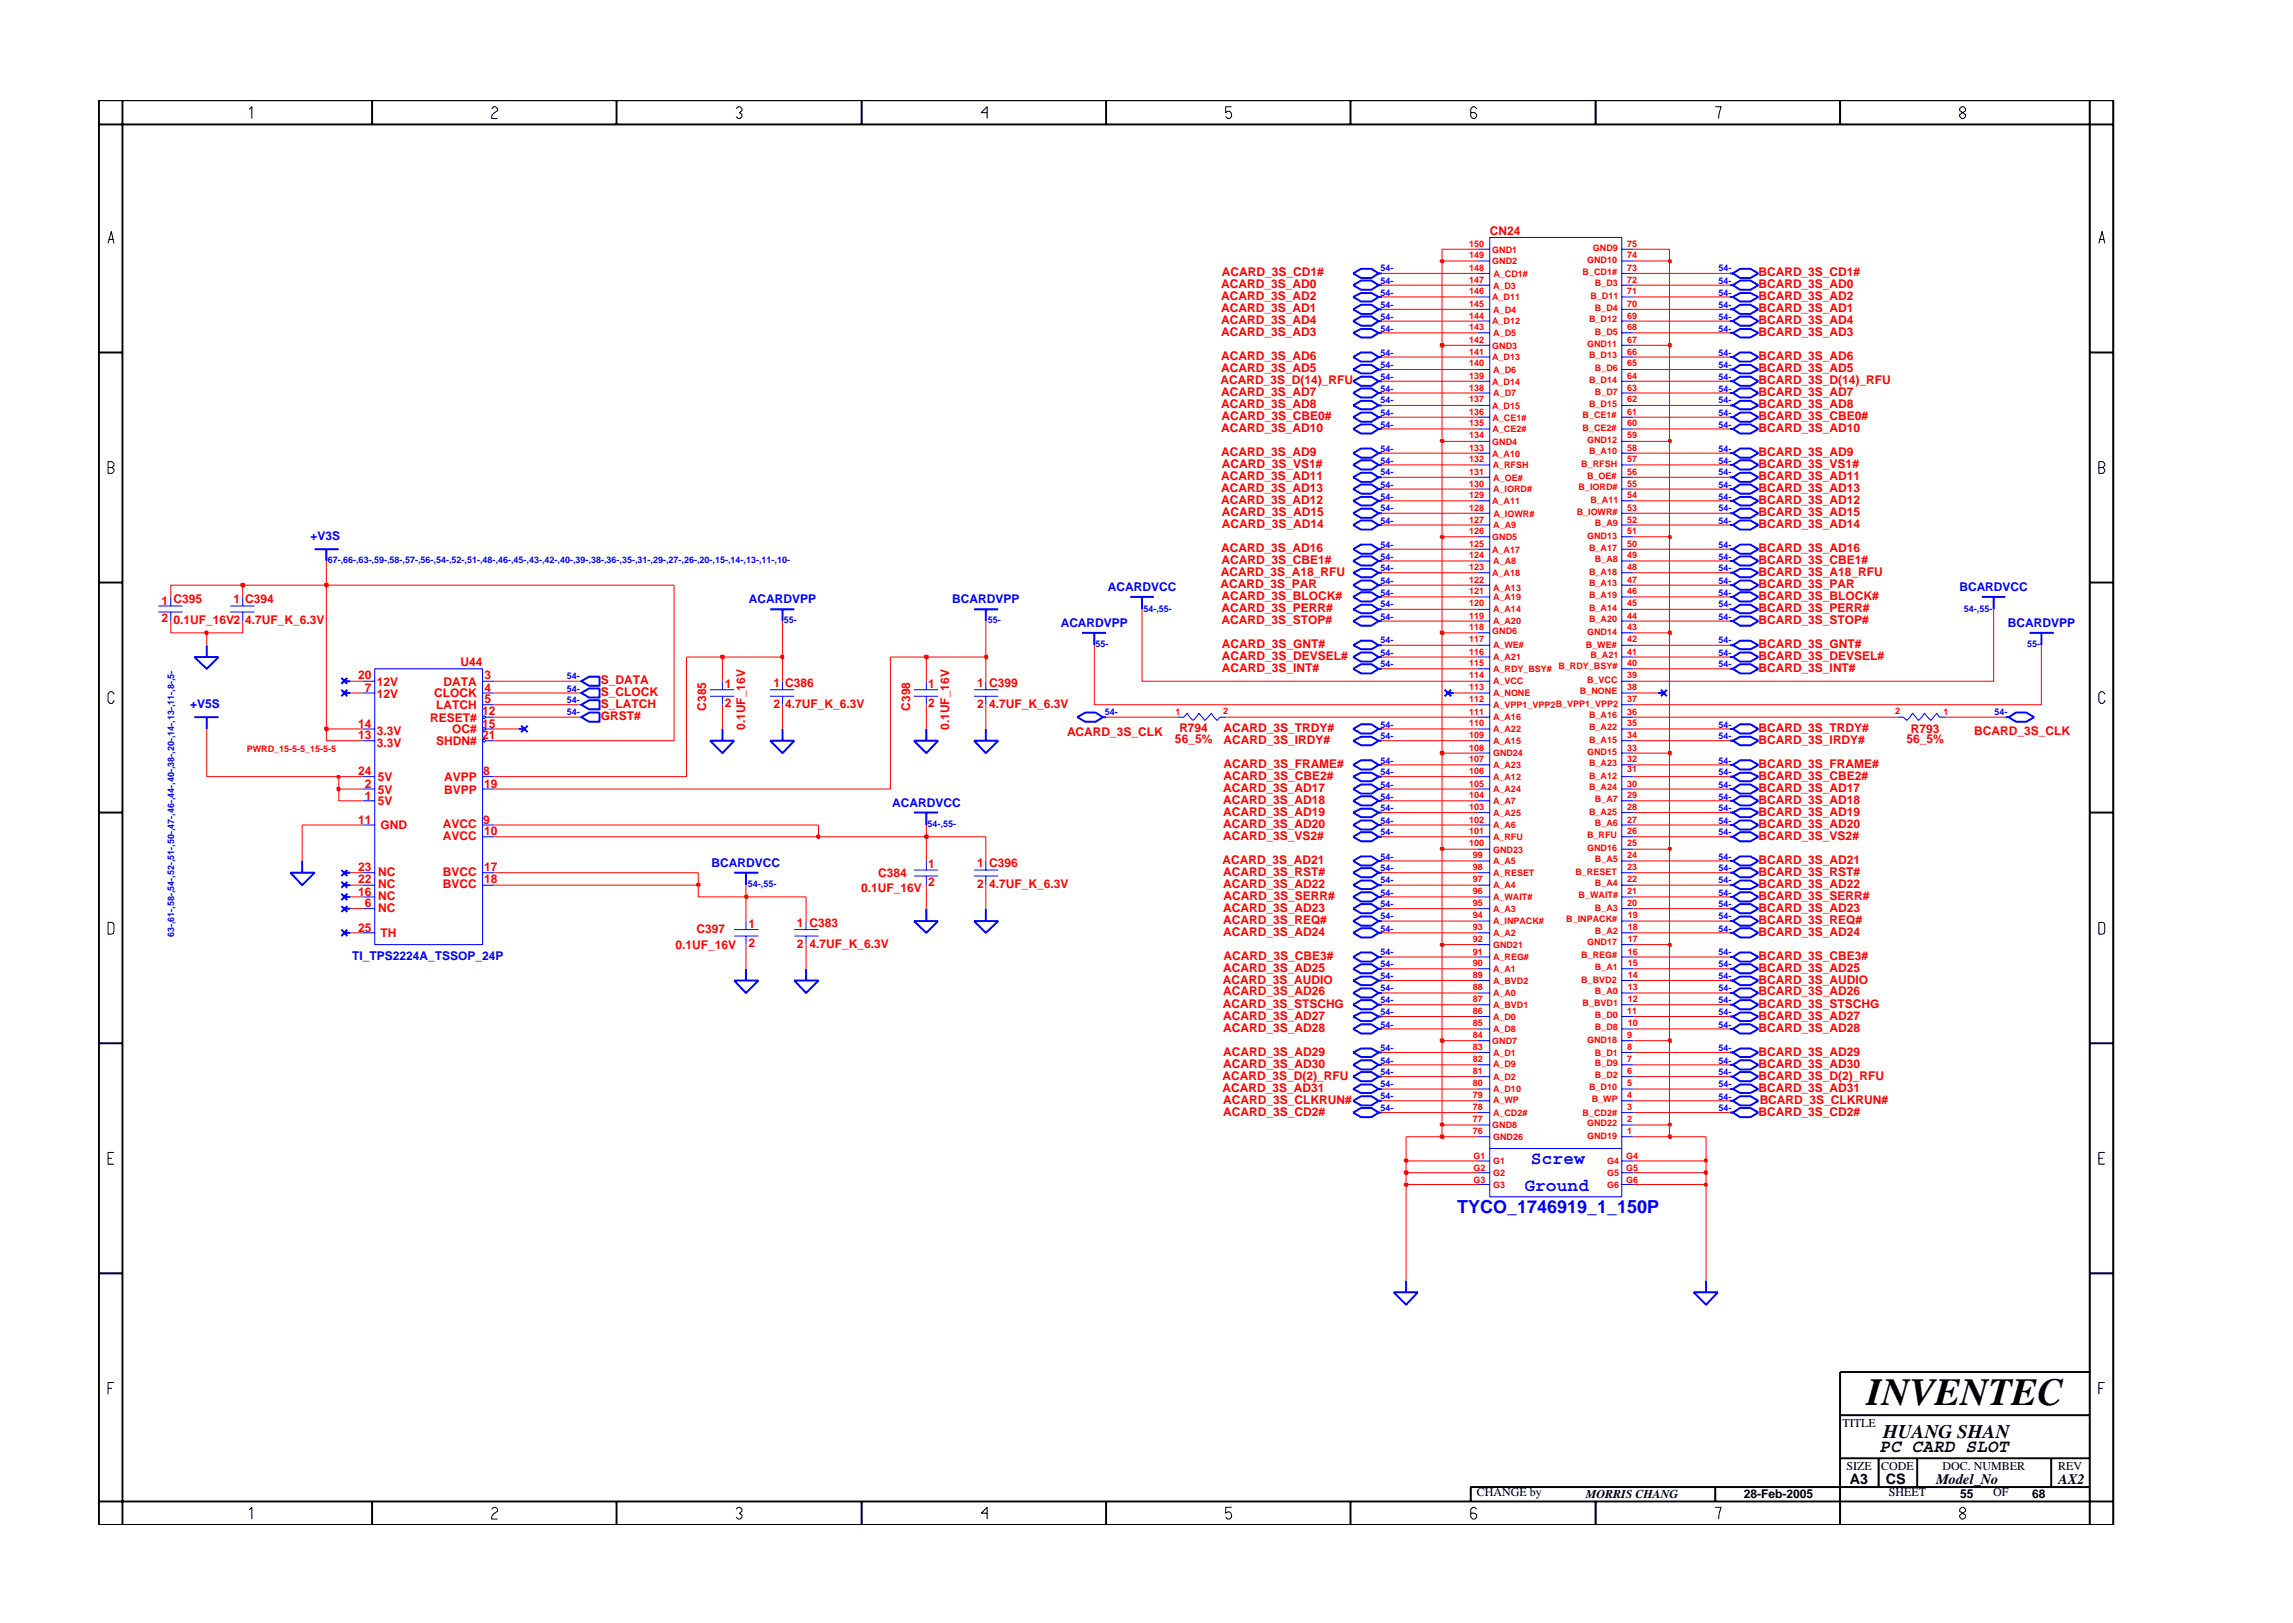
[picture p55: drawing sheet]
<svg xmlns="http://www.w3.org/2000/svg" width="297mm" height="210mm" viewBox="0 0 297 210" stroke-linecap="round" stroke-linejoin="round" font-family="sans-serif">
<defs><g id="words">
<text font-size="5" x="241.8" y="182">INVENTEC</text>
<text font-size="2.5" x="244" y="186.3">HUANG SHAN</text>
<g font-size="2.3" fill="#00f">
<text x="197.5" y="154.3">Ground</text>
<text x="198.3" y="150.8">Screw</text>
<text x="188.8" y="157.2">TYCO_1746919_1_150P</text>
</g>
<text font-size="2.3" x="243.4" y="188.2">PC CARD SLOT</text>
<g font-size="1.9">
<text x="239.6" y="192.2">A3</text>
<text x="244.3" y="192.3">CS</text>
<text x="250.8" y="192.2">Model_No</text>
<text x="266.6" y="192.2">AX2</text>
</g>
<g font-size="1.6" fill="#f00">
<text x="158.3" y="35.7">ACARD_3S_CD1#</text>
<text x="193" y="30.5">CN24</text>
<text x="227.8" y="35.7">BCARD_3S_CD1#</text>
<text x="158.2" y="38.9">ACARD_3S_AD2</text>
<text x="158.2" y="40.4">ACARD_3S_AD1</text>
<text x="158.2" y="37.4">ACARD_3S_AD0</text>
<text x="227.8" y="38.9">BCARD_3S_AD2</text>
<text x="227.8" y="37.4">BCARD_3S_AD0</text>
<text x="227.8" y="40.4">BCARD_3S_AD1</text>
<text x="158.2" y="42">ACARD_3S_AD4</text>
<text x="158.2" y="43.5">ACARD_3S_AD3</text>
<text x="158.2" y="46.7">ACARD_3S_AD6</text>
<text x="227.8" y="42">BCARD_3S_AD4</text>
<text x="227.8" y="46.7">BCARD_3S_AD6</text>
<text x="227.8" y="43.5">BCARD_3S_AD3</text>
<text x="158.1" y="49.8">ACARD_3S_D(14)_RFU</text>
<text x="158.2" y="51.3">ACARD_3S_AD7</text>
<text x="158.2" y="48.2">ACARD_3S_AD5</text>
<text x="158.2" y="52.8">ACARD_3S_AD8</text>
<text x="227.8" y="51.3">BCARD_3S_AD7</text>
<text x="227.8" y="49.8">BCARD_3S_D(14)_RFU</text>
<text x="227.8" y="52.8">BCARD_3S_AD8</text>
<text x="227.8" y="48.2">BCARD_3S_AD5</text>
<text x="158.2" y="56">ACARD_3S_AD10</text>
<text x="158.2" y="59.1">ACARD_3S_AD9</text>
<text x="158.3" y="54.5">ACARD_3S_CBE0#</text>
<text x="227.8" y="54.5">BCARD_3S_CBE0#</text>
<text x="227.8" y="56">BCARD_3S_AD10</text>
<text x="227.8" y="59.1">BCARD_3S_AD9</text>
<text x="158.2" y="62.2">ACARD_3S_AD11</text>
<text x="158.2" y="63.8">ACARD_3S_AD13</text>
<text x="158.2" y="65.3">ACARD_3S_AD12</text>
<text x="158.3" y="60.6">ACARD_3S_VS1#</text>
<text x="227.8" y="63.8">BCARD_3S_AD13</text>
<text x="227.8" y="62.2">BCARD_3S_AD11</text>
<text x="227.8" y="60.6">BCARD_3S_VS1#</text>
<text x="227.8" y="65.3">BCARD_3S_AD12</text>
<text x="158.2" y="71.5">ACARD_3S_AD16</text>
<text x="158.3" y="68.4">ACARD_3S_AD14</text>
<text x="158.3" y="66.8">ACARD_3S_AD15</text>
<text x="227.8" y="66.8">BCARD_3S_AD15</text>
<text x="227.8" y="68.4">BCARD_3S_AD14</text>
<text x="227.8" y="71.5">BCARD_3S_AD16</text>
<text x="158.1" y="76.2">ACARD_3S_PAR</text>
<text x="158.1" y="74.6">ACARD_3S_A18_RFU</text>
<text x="158.2" y="77.7">ACARD_3S_BLOCK#</text>
<text x="158.3" y="73.1">ACARD_3S_CBE1#</text>
<text x="227.8" y="73.1">BCARD_3S_CBE1#</text>
<text x="227.8" y="76.2">BCARD_3S_PAR</text>
<text x="227.8" y="74.6">BCARD_3S_A18_RFU</text>
<text x="227.8" y="77.7">BCARD_3S_BLOCK#</text>
<text x="20.9" y="78.3">1 C395</text>
<text x="20.9" y="80.6">2</text>
<text x="22.5" y="80.8">0.1UF_16V2</text>
<text x="30.3" y="78.1">1 C394</text>
<text x="31.8" y="80.8">4.7UF_K_6.3V</text>
<text x="158.2" y="79.3">ACARD_3S_PERR#</text>
<text x="158.2" y="80.9">ACARD_3S_STOP#</text>
<text x="158.3" y="83.9">ACARD_3S_GNT#</text>
<text x="227.8" y="83.9">BCARD_3S_GNT#</text>
<text x="227.8" y="79.3">BCARD_3S_PERR#</text>
<text x="227.8" y="80.9">BCARD_3S_STOP#</text>
<text x="46.4" y="88">20</text>
<text x="47.3" y="89.6">7</text>
<text x="48.8" y="88.8">12V</text>
<text x="57.4" y="88.8">DATA</text>
<text x="59.7" y="86.3">U44</text>
<text x="62.7" y="89.6">4</text>
<text x="62.7" y="88">3</text>
<text x="77.8" y="88.6">S_DATA</text>
<text x="93.9" y="89.2">1</text>
<text x="100.2" y="89">1 C386</text>
<text x="120.2" y="89.2">1</text>
<text x="126.6" y="89">1 C399</text>
<text x="158.3" y="87.1">ACARD_3S_INT#</text>
<text x="158.3" y="85.5">ACARD_3S_DEVSEL#</text>
<text x="227.8" y="87.1">BCARD_3S_INT#</text>
<text x="227.8" y="85.5">BCARD_3S_DEVSEL#</text>
<text x="46.4" y="95.8">13</text>
<text x="46.4" y="94.3">14</text>
<text x="48.8" y="95.2">3.3V</text>
<text x="48.8" y="90.4">12V</text>
<text x="55.7" y="93.5">RESET#</text>
<text x="56.2" y="90.4">CLOCK</text>
<text x="56.5" y="91.9">LATCH</text>
<text x="58.6" y="95">OC#</text>
<text x="62.5" y="94.3">15</text>
<text x="62.5" y="92.7">12</text>
<text x="62.5" y="95.8">21</text>
<text x="62.7" y="91.1">5</text>
<text x="77.8" y="93.2">GRST#</text>
<text x="77.8" y="91.7">S_LATCH</text>
<text x="77.8" y="90.2">S_CLOCK</text>
<text x="91.5" y="92" transform="rotate(-90 91.5 92)">C385</text>
<text x="93.9" y="91.6">2</text>
<text x="96.5" y="94.6" transform="rotate(-90 96.5 94.6)">0.1UF_16V</text>
<text x="100.2" y="91.7">2</text>
<text x="101.7" y="91.7">4.7UF_K_6.3V</text>
<text x="117.9" y="92" transform="rotate(-90 117.9 92)">C398</text>
<text x="120.2" y="91.6">2</text>
<text x="123" y="94.6" transform="rotate(-90 123 94.6)">0.1UF_16V</text>
<text x="126.6" y="91.7">2</text>
<text x="128.1" y="91.7">4.7UF_K_6.3V</text>
<text x="138.2" y="95.4">ACARD_3S_CLK</text>
<text x="152.8" y="94.9">R794</text>
<text x="158.5" y="94.8">ACARD_3S_TRDY#</text>
<text x="227.8" y="94.8">BCARD_3S_TRDY#</text>
<text x="247.5" y="94.9">R793</text>
<text x="255.7" y="95.2">BCARD_3S_CLK</text>
<text x="46.4" y="100.4">24</text>
<text x="48.8" y="96.8">3.3V</text>
<text x="48.9" y="101.2">5V</text>
<text x="56.5" y="96.5">SHDN#</text>
<text x="57.5" y="101.2">AVPP</text>
<text x="62.6" y="100.4">8</text>
<text x="152.2" y="96.2">56_5%</text>
<text x="158.5" y="99.5">ACARD_3S_FRAME#</text>
<text x="158.5" y="101">ACARD_3S_CBE2#</text>
<text x="158.5" y="96.4">ACARD_3S_IRDY#</text>
<text x="227.8" y="99.5">BCARD_3S_FRAME#</text>
<text x="227.8" y="101">BCARD_3S_CBE2#</text>
<text x="227.8" y="96.4">BCARD_3S_IRDY#</text>
<text x="247" y="96.3">56_5%</text>
<text x="46.4" y="106.7">11</text>
<text x="47.3" y="102.1">2</text>
<text x="47.3" y="103.6">1</text>
<text x="48.9" y="102.8">5V</text>
<text x="48.9" y="104.3">5V</text>
<text x="49.3" y="107.5">GND</text>
<text x="57.3" y="107.2">AVCC</text>
<text x="57.5" y="102.8">BVPP</text>
<text x="62.6" y="106.7">9</text>
<text x="62.7" y="102.1">19</text>
<text x="158.4" y="104.2">ACARD_3S_AD18</text>
<text x="158.4" y="107.3">ACARD_3S_AD20</text>
<text x="158.4" y="105.7">ACARD_3S_AD19</text>
<text x="158.4" y="102.6">ACARD_3S_AD17</text>
<text x="227.8" y="102.6">BCARD_3S_AD17</text>
<text x="227.8" y="105.7">BCARD_3S_AD19</text>
<text x="227.8" y="107.3">BCARD_3S_AD20</text>
<text x="227.8" y="104.2">BCARD_3S_AD18</text>
<text x="46.4" y="112.9">23</text>
<text x="49" y="113.5">NC</text>
<text x="57.3" y="113.5">BVCC</text>
<text x="57.3" y="108.8">AVCC</text>
<text x="62.7" y="112.9">17</text>
<text x="62.7" y="108.2">10</text>
<text x="113.7" y="113.6">C384</text>
<text x="120.2" y="112.5">1</text>
<text x="126.6" y="112.3">1 C396</text>
<text x="158.4" y="111.9">ACARD_3S_AD21</text>
<text x="158.4" y="113.5">ACARD_3S_RST#</text>
<text x="158.4" y="108.8">ACARD_3S_VS2#</text>
<text x="227.8" y="113.5">BCARD_3S_RST#</text>
<text x="227.8" y="108.8">BCARD_3S_VS2#</text>
<text x="227.8" y="111.9">BCARD_3S_AD21</text>
<text x="46.4" y="116">16</text>
<text x="46.4" y="114.4">22</text>
<text x="47.3" y="117.5">6</text>
<text x="49" y="118.1">NC</text>
<text x="49" y="116.6">NC</text>
<text x="49" y="115">NC</text>
<text x="57.3" y="115">BVCC</text>
<text x="62.7" y="114.4">18</text>
<text x="111.5" y="115.5">0.1UF_16V</text>
<text x="120.2" y="114.8">2</text>
<text x="126.6" y="115">2</text>
<text x="128.1" y="115">4.7UF_K_6.3V</text>
<text x="158.4" y="119.7">ACARD_3S_REQ#</text>
<text x="158.4" y="115">ACARD_3S_AD22</text>
<text x="158.4" y="118.1">ACARD_3S_AD23</text>
<text x="158.5" y="116.6">ACARD_3S_SERR#</text>
<text x="227.8" y="119.7">BCARD_3S_REQ#</text>
<text x="227.8" y="116.6">BCARD_3S_SERR#</text>
<text x="227.8" y="118.1">BCARD_3S_AD23</text>
<text x="227.8" y="115">BCARD_3S_AD22</text>
<text x="46.4" y="120.7">25</text>
<text x="49.3" y="121.4">TH</text>
<text x="87.5" y="122.9">0.1UF_16V</text>
<text x="90.2" y="120.9">C397</text>
<text x="97" y="120.3">1</text>
<text x="97" y="122.6">2</text>
<text x="103.2" y="120.1">1 C383</text>
<text x="103.2" y="122.8">2</text>
<text x="104.8" y="122.8">4.7UF_K_6.3V</text>
<text x="158.4" y="121.3">ACARD_3S_AD24</text>
<text x="158.4" y="125.9">ACARD_3S_AD25</text>
<text x="158.5" y="124.3">ACARD_3S_CBE3#</text>
<text x="227.8" y="124.3">BCARD_3S_CBE3#</text>
<text x="227.8" y="125.9">BCARD_3S_AD25</text>
<text x="227.8" y="121.3">BCARD_3S_AD24</text>
<text x="158.4" y="130.6">ACARD_3S_STSCHG</text>
<text x="158.4" y="127.4">ACARD_3S_AUDIO</text>
<text x="158.4" y="129">ACARD_3S_AD26</text>
<text x="227.8" y="130.6">BCARD_3S_STSCHG</text>
<text x="227.8" y="127.4">BCARD_3S_AUDIO</text>
<text x="227.8" y="129">BCARD_3S_AD26</text>
<text x="158.4" y="133.7">ACARD_3S_AD28</text>
<text x="158.4" y="136.8">ACARD_3S_AD29</text>
<text x="158.4" y="132.1">ACARD_3S_AD27</text>
<text x="227.8" y="133.7">BCARD_3S_AD28</text>
<text x="227.8" y="132.1">BCARD_3S_AD27</text>
<text x="227.8" y="136.8">BCARD_3S_AD29</text>
<text x="158.4" y="141.4">ACARD_3S_AD31</text>
<text x="158.4" y="139.9">ACARD_3S_D(2)_RFU</text>
<text x="158.4" y="138.4">ACARD_3S_AD30</text>
<text x="158.5" y="143">ACARD_3S_CLKRUN#</text>
<text x="227.8" y="138.4">BCARD_3S_AD30</text>
<text x="227.8" y="141.4">BCARD_3S_AD31</text>
<text x="227.8" y="139.9">BCARD_3S_D(2)_RFU</text>
<text x="228" y="143">BCARD_3S_CLKRUN#</text>
<text x="158.4" y="144.5">ACARD_3S_CD2#</text>
<text x="227.8" y="144.5">BCARD_3S_CD2#</text>
</g>
<g font-size="1.6" fill="#00f">
<text x="40.2" y="70">+V3S</text>
<text x="143.5" y="76.6">ACARDVCC</text>
<text x="253.8" y="76.6">BCARDVCC</text>
<text x="97" y="78.1">ACARDVPP</text>
<text x="123.3" y="78.1">BCARDVPP</text>
<text x="137.4" y="81.2">ACARDVPP</text>
<text x="260.1" y="81.2">BCARDVPP</text>
<text x="24.6" y="91.7">+V5S</text>
<text x="115.6" y="104.5">ACARDVCC</text>
<text x="92.2" y="112.3">BCARDVCC</text>
<text x="45.6" y="124.3">TI_TPS2224A_TSSOP_24P</text>
</g>
<g font-size="1.6">
<text x="238.7" y="184.8">TITLE</text>
<text x="239.2" y="190.4">SIZE</text>
<text x="243.7" y="190.4">CODE</text>
<text x="251.6" y="190.4">DOC. NUMBER</text>
<text x="266.6" y="190.4">REV</text>
<text x="191.3" y="193.9">CHANGE by</text>
<text x="205.4" y="194.1">MORRIS CHANG</text>
<text x="225.9" y="194.1">28-Feb-2005</text>
<text x="244.7" y="193.9">SHEET</text>
<text x="253.9" y="194.1">55</text>
<text x="258.2" y="193.9">OF</text>
<text x="263.3" y="194.1">68</text>
</g>
<g font-size="1.2" fill="#00f">
<text x="178.8" y="35.2">54-</text>
<text x="222.6" y="35.2">54-</text>
<text x="178.8" y="38.3">54-</text>
<text x="178.8" y="39.9">54-</text>
<text x="178.8" y="36.8">54-</text>
<text x="178.8" y="41.4">54-</text>
<text x="222.6" y="41.4">54-</text>
<text x="222.6" y="36.8">54-</text>
<text x="222.6" y="38.3">54-</text>
<text x="222.6" y="39.9">54-</text>
<text x="178.8" y="43">54-</text>
<text x="178.8" y="47.6">54-</text>
<text x="178.8" y="46.1">54-</text>
<text x="222.6" y="47.6">54-</text>
<text x="222.6" y="43">54-</text>
<text x="222.6" y="46.1">54-</text>
<text x="178.8" y="50.7">54-</text>
<text x="178.8" y="53.9">54-</text>
<text x="178.8" y="49.2">54-</text>
<text x="178.8" y="52.3">54-</text>
<text x="222.6" y="50.7">54-</text>
<text x="222.6" y="52.3">54-</text>
<text x="222.6" y="53.9">54-</text>
<text x="222.6" y="49.2">54-</text>
<text x="178.8" y="58.5">54-</text>
<text x="178.8" y="55.4">54-</text>
<text x="222.6" y="55.4">54-</text>
<text x="222.6" y="58.5">54-</text>
<text x="178.8" y="60.1">54-</text>
<text x="178.8" y="64.7">54-</text>
<text x="178.8" y="61.6">54-</text>
<text x="178.8" y="63.2">54-</text>
<text x="222.6" y="63.2">54-</text>
<text x="222.6" y="60.1">54-</text>
<text x="222.6" y="61.6">54-</text>
<text x="222.6" y="64.7">54-</text>
<text x="178.8" y="66.2">54-</text>
<text x="178.8" y="71">54-</text>
<text x="178.8" y="67.8">54-</text>
<text x="222.6" y="66.2">54-</text>
<text x="222.6" y="67.8">54-</text>
<text x="222.6" y="71">54-</text>
<text x="42.4" y="73">67-,66-,63-,59-,58-,57-,56-,54-,52-,51-,48-,46-,45-,43-,42-,40-,39-,38-,36-,35-,31-,29-,27-,26-,20-,15-,14-,13-,11-,10-</text>
<text x="178.8" y="74">54-</text>
<text x="178.8" y="75.6">54-</text>
<text x="178.8" y="77.2">54-</text>
<text x="178.8" y="72.5">54-</text>
<text x="222.6" y="72.5">54-</text>
<text x="222.6" y="75.6">54-</text>
<text x="222.6" y="74">54-</text>
<text x="222.6" y="77.2">54-</text>
<text x="101.5" y="80.7">55-</text>
<text x="128" y="80.7">55-</text>
<text x="141.9" y="83.9">55-</text>
<text x="148.1" y="79.2">54-,55-</text>
<text x="178.8" y="80.3">54-</text>
<text x="178.8" y="83.3">54-</text>
<text x="178.8" y="78.7">54-</text>
<text x="222.6" y="78.7">54-</text>
<text x="222.6" y="83.3">54-</text>
<text x="222.6" y="80.3">54-</text>
<text x="254.4" y="79.2">54-,55-</text>
<text x="262.6" y="83.9">55-</text>
<text x="73.4" y="89.6">54-</text>
<text x="73.4" y="88">54-</text>
<text x="178.8" y="84.9">54-</text>
<text x="178.8" y="86.5">54-</text>
<text x="222.6" y="84.9">54-</text>
<text x="222.6" y="86.5">54-</text>
<text x="73.4" y="91.1">54-</text>
<text x="73.4" y="92.7">54-</text>
<text x="143.1" y="92.7">54-</text>
<text x="178.8" y="95.8">54-</text>
<text x="178.8" y="94.3">54-</text>
<text x="222.6" y="94.3">54-</text>
<text x="222.6" y="95.8">54-</text>
<text x="258.4" y="92.7">54-</text>
<text x="178.8" y="98.9">54-</text>
<text x="178.8" y="100.4">54-</text>
<text x="222.6" y="100.4">54-</text>
<text x="222.6" y="98.9">54-</text>
<text x="120.2" y="107.2">54-,55-</text>
<text x="178.8" y="103.6">54-</text>
<text x="178.8" y="105.1">54-</text>
<text x="178.8" y="102.1">54-</text>
<text x="178.8" y="106.7">54-</text>
<text x="222.6" y="106.7">54-</text>
<text x="222.6" y="102.1">54-</text>
<text x="222.6" y="105.1">54-</text>
<text x="222.6" y="103.6">54-</text>
<text x="178.8" y="108.2">54-</text>
<text x="178.8" y="112.9">54-</text>
<text x="178.8" y="111.4">54-</text>
<text x="222.6" y="112.9">54-</text>
<text x="222.6" y="111.4">54-</text>
<text x="222.6" y="108.2">54-</text>
<text x="96.9" y="115">54-,55-</text>
<text x="178.8" y="116">54-</text>
<text x="178.8" y="119.1">54-</text>
<text x="178.8" y="114.4">54-</text>
<text x="178.8" y="117.5">54-</text>
<text x="222.6" y="116">54-</text>
<text x="222.6" y="119.1">54-</text>
<text x="222.6" y="114.4">54-</text>
<text x="222.6" y="117.5">54-</text>
<text x="22.6" y="121.4" transform="rotate(-90 22.6 121.4)">63-,61-,58-,54-,52-,51-,50-,47-,46-,44-,40-,38-,20-,14-,13-,11-,8-,5-</text>
<text x="178.8" y="120.7">54-</text>
<text x="178.8" y="123.7">54-</text>
<text x="178.8" y="125.3">54-</text>
<text x="222.6" y="120.7">54-</text>
<text x="222.6" y="123.7">54-</text>
<text x="222.6" y="125.3">54-</text>
<text x="178.8" y="130">54-</text>
<text x="178.8" y="131.5">54-</text>
<text x="178.8" y="128.4">54-</text>
<text x="178.8" y="126.9">54-</text>
<text x="222.6" y="128.4">54-</text>
<text x="222.6" y="131.5">54-</text>
<text x="222.6" y="126.9">54-</text>
<text x="222.6" y="130">54-</text>
<text x="178.8" y="133.1">54-</text>
<text x="178.8" y="137.8">54-</text>
<text x="178.8" y="136.2">54-</text>
<text x="222.6" y="133.1">54-</text>
<text x="222.6" y="136.2">54-</text>
<text x="222.6" y="137.8">54-</text>
<text x="178.8" y="142.4">54-</text>
<text x="178.8" y="140.8">54-</text>
<text x="178.8" y="144">54-</text>
<text x="178.8" y="139.3">54-</text>
<text x="222.6" y="139.3">54-</text>
<text x="222.6" y="142.4">54-</text>
<text x="222.6" y="140.8">54-</text>
<text x="222.6" y="144">54-</text>
</g>
<g font-size="1.2" fill="#f00">
<text x="190.3" y="35.1">148</text>
<text x="190.3" y="33.5">149</text>
<text x="190.3" y="32">150</text>
<text x="193.3" y="34.2">GND2</text>
<text x="193.3" y="32.7">GND1</text>
<text x="193.5" y="35.9">A_CD1#</text>
<text x="205" y="35.6">B_CD1#</text>
<text x="205.6" y="34.1">GND10</text>
<text x="206.4" y="32.6">GND9</text>
<text x="210.8" y="35.1">73</text>
<text x="210.8" y="32">75</text>
<text x="210.8" y="33.5">74</text>
<text x="190.3" y="38.1">146</text>
<text x="190.3" y="41.3">144</text>
<text x="190.3" y="36.6">147</text>
<text x="190.3" y="39.8">145</text>
<text x="193.3" y="38.9">A_D11</text>
<text x="193.4" y="37.4">A_D3</text>
<text x="193.4" y="40.5">A_D4</text>
<text x="205.9" y="41.8">B_D12</text>
<text x="206" y="38.7">B_D11</text>
<text x="206.6" y="40.2">B_D4</text>
<text x="206.6" y="37.1">B_D3</text>
<text x="210.8" y="38.1">71</text>
<text x="210.8" y="41.3">69</text>
<text x="210.8" y="36.6">72</text>
<text x="210.8" y="39.8">70</text>
<text x="190.3" y="45.9">141</text>
<text x="190.3" y="42.8">143</text>
<text x="190.3" y="47.5">140</text>
<text x="190.3" y="44.4">142</text>
<text x="193.3" y="42">A_D12</text>
<text x="193.3" y="46.7">A_D13</text>
<text x="193.3" y="45.2">GND3</text>
<text x="193.4" y="43.6">A_D5</text>
<text x="205.6" y="45">GND11</text>
<text x="205.9" y="46.4">B_D13</text>
<text x="206.6" y="43.4">B_D5</text>
<text x="210.8" y="45.9">66</text>
<text x="210.8" y="42.8">68</text>
<text x="210.8" y="47.5">65</text>
<text x="210.8" y="44.4">67</text>
<text x="190.3" y="53.7">136</text>
<text x="190.3" y="49.1">139</text>
<text x="190.3" y="52.1">137</text>
<text x="190.3" y="50.6">138</text>
<text x="193.3" y="49.8">A_D14</text>
<text x="193.3" y="53">A_D15</text>
<text x="193.4" y="48.3">A_D6</text>
<text x="193.4" y="51.4">A_D7</text>
<text x="205.9" y="49.6">B_D14</text>
<text x="205.9" y="52.7">B_D15</text>
<text x="206.6" y="48">B_D6</text>
<text x="206.6" y="51.2">B_D7</text>
<text x="210.8" y="53.7">61</text>
<text x="210.8" y="49.1">64</text>
<text x="210.8" y="50.6">63</text>
<text x="210.8" y="52.1">62</text>
<text x="190.3" y="55.2">135</text>
<text x="190.3" y="59.9">132</text>
<text x="190.3" y="58.4">133</text>
<text x="190.3" y="56.8">134</text>
<text x="193.3" y="59.1">A_A10</text>
<text x="193.3" y="57.6">GND4</text>
<text x="193.3" y="54.5">A_CE1#</text>
<text x="193.3" y="56">A_CE2#</text>
<text x="205" y="54.2">B_CE1#</text>
<text x="205" y="55.8">B_CE2#</text>
<text x="205.6" y="57.4">GND12</text>
<text x="205.9" y="58.9">B_A10</text>
<text x="210.8" y="58.4">58</text>
<text x="210.8" y="55.2">60</text>
<text x="210.8" y="56.8">59</text>
<text x="210.8" y="59.9">57</text>
<text x="190.3" y="64.6">129</text>
<text x="190.3" y="63">130</text>
<text x="190.3" y="61.5">131</text>
<text x="193.3" y="65.3">A_A11</text>
<text x="193.4" y="60.7">A_RFSH</text>
<text x="193.4" y="63.8">A_IORD#</text>
<text x="193.4" y="62.3">A_OE#</text>
<text x="204.5" y="63.5">B_IORD#</text>
<text x="204.8" y="60.5">B_RFSH</text>
<text x="205.6" y="62">B_OE#</text>
<text x="206" y="65.1">B_A11</text>
<text x="210.8" y="64.6">54</text>
<text x="210.8" y="63">55</text>
<text x="210.8" y="61.5">56</text>
<text x="190.3" y="67.7">127</text>
<text x="190.3" y="70.8">125</text>
<text x="190.3" y="66.2">128</text>
<text x="190.3" y="69.2">126</text>
<text x="193.3" y="71.6">A_A17</text>
<text x="193.3" y="70">GND5</text>
<text x="193.4" y="68.5">A_A9</text>
<text x="193.5" y="66.9">A_IOWR#</text>
<text x="204.2" y="66.7">B_IOWR#</text>
<text x="205.6" y="69.8">GND13</text>
<text x="205.9" y="71.3">B_A17</text>
<text x="206.6" y="68.2">B_A9</text>
<text x="210.8" y="67.7">52</text>
<text x="210.8" y="70.8">50</text>
<text x="210.8" y="69.2">51</text>
<text x="210.8" y="66.2">53</text>
<text x="190.3" y="72.3">124</text>
<text x="190.3" y="73.9">123</text>
<text x="190.3" y="77">121</text>
<text x="190.3" y="75.5">122</text>
<text x="193.3" y="74.6">A_A18</text>
<text x="193.4" y="77.8">A_A19</text>
<text x="193.4" y="76.6">A_A13</text>
<text x="193.4" y="73.1">A_A8</text>
<text x="205.9" y="76">B_A13</text>
<text x="205.9" y="74.5">B_A18</text>
<text x="205.9" y="77.5">B_A19</text>
<text x="206.6" y="72.8">B_A8</text>
<text x="210.8" y="75.5">47</text>
<text x="210.8" y="72.3">49</text>
<text x="210.8" y="73.9">48</text>
<text x="210.8" y="77">46</text>
<text x="190.3" y="83.2">117</text>
<text x="190.3" y="78.5">120</text>
<text x="190.3" y="80.1">119</text>
<text x="190.3" y="81.7">118</text>
<text x="193.3" y="82.1">GND6</text>
<text x="193.4" y="83.9">A_WE#</text>
<text x="193.4" y="80.8">A_A20</text>
<text x="193.4" y="79.3">A_A14</text>
<text x="205.4" y="83.9">B_WE#</text>
<text x="205.6" y="82.3">GND14</text>
<text x="205.9" y="79.1">B_A14</text>
<text x="205.9" y="80.6">B_A20</text>
<text x="210.8" y="78.5">45</text>
<text x="210.8" y="80.1">44</text>
<text x="210.8" y="81.7">43</text>
<text x="210.8" y="83.2">42</text>
<text x="190.3" y="84.8">116</text>
<text x="190.3" y="87.8">114</text>
<text x="190.3" y="89.5">113</text>
<text x="190.3" y="86.3">115</text>
<text x="193.4" y="85.5">A_A21</text>
<text x="193.4" y="88.6">A_VCC</text>
<text x="193.4" y="87.1">A_RDY_BSY#</text>
<text x="201.9" y="86.7">B_RDY_BSY#</text>
<text x="204.7" y="89.9">B_NONE</text>
<text x="205.6" y="88.4">B_VCC</text>
<text x="206" y="85.3">B_A21</text>
<text x="210.8" y="84.8">41</text>
<text x="210.8" y="86.3">40</text>
<text x="210.8" y="87.8">39</text>
<text x="210.8" y="89.5">38</text>
<text x="152.3" y="92.6">1</text>
<text x="158.4" y="92.5">2</text>
<text x="190.3" y="95.6">109</text>
<text x="190.3" y="92.6">111</text>
<text x="190.3" y="94.1">110</text>
<text x="190.3" y="91">112</text>
<text x="193.4" y="93.2">A_A16</text>
<text x="193.4" y="94.9">A_A22</text>
<text x="193.4" y="91.7">A_VPP1_VPP2B_VPP1_VPP2</text>
<text x="193.4" y="90.2">A_NONE</text>
<text x="205.9" y="94.6">B_A22</text>
<text x="205.9" y="93.1">B_A16</text>
<text x="210.8" y="94.1">35</text>
<text x="210.8" y="95.6">34</text>
<text x="210.8" y="92.6">36</text>
<text x="210.8" y="91">37</text>
<text x="245.5" y="92.5">2</text>
<text x="251.8" y="92.6">1</text>
<text x="32" y="97.5">PWRD_15-5-5_15-5-5</text>
<text x="190.3" y="101.9">105</text>
<text x="190.3" y="98.8">107</text>
<text x="190.3" y="100.3">106</text>
<text x="190.3" y="97.2">108</text>
<text x="193.4" y="96.4">A_A15</text>
<text x="193.4" y="99.5">A_A23</text>
<text x="193.4" y="101">A_A12</text>
<text x="193.4" y="97.9">GND24</text>
<text x="205.6" y="97.7">GND15</text>
<text x="205.9" y="100.9">B_A12</text>
<text x="205.9" y="99.3">B_A23</text>
<text x="205.9" y="96.2">B_A15</text>
<text x="210.8" y="100">31</text>
<text x="210.8" y="98.8">32</text>
<text x="210.8" y="101.9">30</text>
<text x="210.8" y="97.2">33</text>
<text x="190.3" y="104.9">103</text>
<text x="190.3" y="106.6">102</text>
<text x="190.3" y="103.4">104</text>
<text x="193.4" y="102.6">A_A24</text>
<text x="193.4" y="105.7">A_A25</text>
<text x="193.4" y="107.2">A_A6</text>
<text x="193.4" y="104.2">A_A7</text>
<text x="205.9" y="102.4">B_A24</text>
<text x="205.9" y="105.5">B_A25</text>
<text x="206.6" y="107">B_A6</text>
<text x="206.6" y="103.9">B_A7</text>
<text x="210.8" y="104.9">28</text>
<text x="210.8" y="106.6">27</text>
<text x="210.8" y="103.4">29</text>
<text x="190.3" y="108.1">101</text>
<text x="190.3" y="109.6">100</text>
<text x="190.8" y="111.2">99</text>
<text x="190.8" y="112.7">98</text>
<text x="193.4" y="111.9">A_A5</text>
<text x="193.4" y="108.8">A_RFU</text>
<text x="193.4" y="113.5">A_RESET</text>
<text x="193.4" y="110.4">GND23</text>
<text x="204.1" y="113.3">B_RESET</text>
<text x="205.6" y="108.6">B_RFU</text>
<text x="205.6" y="110.2">GND16</text>
<text x="206.6" y="111.7">B_A5</text>
<text x="210.8" y="111.2">24</text>
<text x="210.8" y="109.6">25</text>
<text x="210.8" y="108.1">26</text>
<text x="210.8" y="112.7">23</text>
<text x="190.8" y="115.9">96</text>
<text x="190.8" y="117.4">95</text>
<text x="190.8" y="114.3">97</text>
<text x="190.8" y="118.9">94</text>
<text x="193.4" y="116.6">A_WAIT#</text>
<text x="193.4" y="118.1">A_A3</text>
<text x="193.4" y="115">A_A4</text>
<text x="193.4" y="119.7">A_INPACK#</text>
<text x="202.9" y="119.5">B_INPACK#</text>
<text x="204.5" y="116.4">B_WAIT#</text>
<text x="206.6" y="118">B_A3</text>
<text x="206.6" y="114.8">B_A4</text>
<text x="210.8" y="117.4">20</text>
<text x="210.8" y="114.3">22</text>
<text x="210.8" y="115.9">21</text>
<text x="210.9" y="118.9">19</text>
<text x="190.8" y="120.5">93</text>
<text x="190.8" y="125.2">90</text>
<text x="190.8" y="123.7">91</text>
<text x="190.8" y="122">92</text>
<text x="193.4" y="121.3">A_A2</text>
<text x="193.4" y="125.9">A_A1</text>
<text x="193.4" y="124.3">A_REG#</text>
<text x="193.4" y="122.8">GND21</text>
<text x="204.8" y="124.1">B_REG#</text>
<text x="205.6" y="122.5">GND17</text>
<text x="206.6" y="125.7">B_A1</text>
<text x="206.6" y="121">B_A2</text>
<text x="210.9" y="125.2">15</text>
<text x="210.9" y="120.5">18</text>
<text x="210.9" y="122">17</text>
<text x="210.9" y="123.7">16</text>
<text x="190.8" y="131.4">86</text>
<text x="190.8" y="129.8">87</text>
<text x="190.8" y="126.7">89</text>
<text x="190.8" y="128.3">88</text>
<text x="193.4" y="130.6">A_BVD1</text>
<text x="193.4" y="127.5">A_BVD2</text>
<text x="193.4" y="129">A_A0</text>
<text x="204.8" y="127.3">B_BVD2</text>
<text x="205" y="130.3">B_BVD1</text>
<text x="206.6" y="128.8">B_A0</text>
<text x="206.6" y="131.9">B_D0</text>
<text x="210.8" y="131.4">11</text>
<text x="210.9" y="128.3">13</text>
<text x="210.9" y="129.8">12</text>
<text x="210.9" y="126.7">14</text>
<text x="190.8" y="136">83</text>
<text x="190.8" y="133">85</text>
<text x="190.8" y="137.6">82</text>
<text x="190.8" y="134.5">84</text>
<text x="193.3" y="135.3">GND7</text>
<text x="193.4" y="132.1">A_D0</text>
<text x="193.4" y="136.8">A_D1</text>
<text x="193.4" y="133.6">A_D8</text>
<text x="205.6" y="135.1">GND18</text>
<text x="206.6" y="136.8">B_D1</text>
<text x="206.6" y="133.5">B_D8</text>
<text x="210.8" y="136">8</text>
<text x="210.8" y="137.6">7</text>
<text x="210.8" y="134.5">9</text>
<text x="210.9" y="133">10</text>
<text x="190.8" y="142.3">79</text>
<text x="190.8" y="143.8">78</text>
<text x="190.8" y="140.7">80</text>
<text x="190.8" y="139.2">81</text>
<text x="193.4" y="142.9">A_WP</text>
<text x="193.4" y="141.4">A_D10</text>
<text x="193.4" y="139.9">A_D2</text>
<text x="193.4" y="138.3">A_D9</text>
<text x="205.9" y="141.3">B_D10</text>
<text x="206.2" y="142.8">B_WP</text>
<text x="206.6" y="138.1">B_D9</text>
<text x="206.6" y="139.6">B_D2</text>
<text x="210.8" y="140.7">5</text>
<text x="210.8" y="143.8">3</text>
<text x="210.8" y="142.3">4</text>
<text x="210.8" y="139.2">6</text>
<text x="190.8" y="146.9">76</text>
<text x="190.8" y="145.3">77</text>
<text x="193.3" y="146.2">GND8</text>
<text x="193.4" y="144.6">A_CD2#</text>
<text x="193.4" y="147.7">GND26</text>
<text x="205" y="144.6">B_CD2#</text>
<text x="205.6" y="145.9">GND22</text>
<text x="205.6" y="147.5">GND19</text>
<text x="210.8" y="145.3">2</text>
<text x="210.8" y="146.9">1</text>
<text x="190.9" y="150.1">G1</text>
<text x="190.9" y="151.8">G2</text>
<text x="190.9" y="153.3">G3</text>
<text x="193.4" y="150.8">G1</text>
<text x="193.4" y="152.4">G2</text>
<text x="193.4" y="153.9">G3</text>
<text x="208.2" y="150.8">G4</text>
<text x="208.2" y="152.4">G5</text>
<text x="208.2" y="153.9">G6</text>
<text x="210.6" y="150.1">G4</text>
<text x="210.6" y="151.8">G5</text>
<text x="210.6" y="153.3">G6</text>
</g>
</g></defs>
<g fill="none" stroke="#00f" stroke-width=".25">
<path d="M175.3 35.4l1-.6h1.4l.9 .6-.9 .6h-1.4zM175.3 36.9l1-.5h1.4l.9 .5-.9 .6h-1.4zM175.3 38.5l1-.5h1.4l.9 .5-.9 .6h-1.4zM178.6 35.4h.4M178.6 36.9h.4M178.6 38.5h.4M224.1 35.4h.4M224.1 36.9h.4M224.1 38.5h.4M224.5 36.9l.9-.5h1.4l1 .5-1 .6h-1.4zM224.5 38.5l.9-.5h1.4l1 .5-1 .6h-1.4zM224.5 35.4l.9-.6h1.4l1 .6-1 .6h-1.4z"/>
<path d="M175.3 40.1l1-.6h1.4l.9 .6-.9 .6h-1.4zM175.3 54l1-.5h1.4l.9 .5-.9 .6h-1.4zM175.3 50.9l1-.6h1.4l.9 .6-.9 .6h-1.4zM175.3 58.7l1-.6h1.4l.9 .6-.9 .6h-1.4zM175.3 46.3l1-.6h1.4l.9 .6-.9 .5h-1.4zM175.3 49.4l1-.6h1.4l.9 .6-.9 .6h-1.4zM175.3 55.6l1-.6h1.4l.9 .6-.9 .6h-1.4zM175.3 52.5l1-.6h1.4l.9 .6-.9 .5h-1.4zM175.3 43.1l1-.5h1.4l.9 .5-.9 .6h-1.4zM175.3 47.9l1-.6h1.4l.9 .6-.9 .5h-1.4zM175.3 41.6l1-.6h1.4l.9 .6-.9 .6h-1.4zM178.6 40.1h.4"/>
<path d="M178.6 54h.4M178.6 43.1h.4M178.6 50.9h.4M178.6 47.9h.4M178.6 58.7h.4M178.6 41.6h.4M178.6 49.4h.4M178.6 46.3h.4M178.6 52.5h.4M178.6 55.6h.4M224.1 40.1h.4M224.1 54h.4"/>
<path d="M224.1 43.1h.4M224.1 50.9h.4M224.1 47.9h.4M224.1 58.7h.4M224.1 41.6h.4M224.1 49.4h.4M224.1 46.3h.4M224.1 52.5h.4M224.1 55.6h.4M224.5 43.1l.9-.5h1.4l1 .5-1 .6h-1.4zM224.5 47.9l.9-.6h1.4l1 .6-1 .5h-1.4zM224.5 41.6l.9-.6h1.4l1 .6-1 .6h-1.4z"/>
<path d="M224.5 49.4l.9-.6h1.4l1 .6-1 .6h-1.4zM224.5 46.3l.9-.6h1.4l1 .6-1 .5h-1.4zM224.5 52.5l.9-.6h1.4l1 .6-1 .5h-1.4zM224.5 55.6l.9-.6h1.4l1 .6-1 .6h-1.4zM224.5 54l.9-.5h1.4l1 .5-1 .6h-1.4zM224.5 58.7l.9-.6h1.4l1 .6-1 .6h-1.4zM224.5 50.9l.9-.6h1.4l1 .6-1 .6h-1.4zM224.5 40.1l.9-.6h1.4l1 .6-1 .6h-1.4zM40.8 71.1h3.1M42.3 71.1v1.6M99.8 78.9h3.1M101.4 78.9v1.6"/>
<path d="M126.2 78.9h3.1M127.7 78.9v1.6M146.4 77.3h3.1M147.9 77.3v1.6M175.3 75.8l1-.6h1.4l.9 .6-.9 .6h-1.4zM175.3 60.2l1-.6h1.4l.9 .6-.9 .6h-1.4zM175.3 74.2l1-.5h1.4l.9 .5-.9 .6h-1.4zM175.3 63.4l1-.6h1.4l.9 .6-.9 .6h-1.4zM175.3 66.5l1-.6h1.4l.9 .6-.9 .6h-1.4zM175.3 68l1-.6h1.4l.9 .6-.9 .6h-1.4zM175.3 72.7l1-.6h1.4l.9 .6-.9 .6h-1.4zM175.3 78.9l1-.6h1.4l.9 .6-.9 .5h-1.4z"/>
<path d="M175.3 71.1l1-.5h1.4l.9 .5-.9 .6h-1.4zM175.3 77.3l1-.6h1.4l.9 .6-.9 .6h-1.4zM175.3 61.8l1-.6h1.4l.9 .6-.9 .6h-1.4zM175.3 64.9l1-.5h1.4l.9 .5-.9 .6h-1.4zM178.6 68h.4M178.6 63.4h.4M178.6 75.8h.4M178.6 71.1h.4M178.6 60.2h.4M178.6 74.2h.4M178.6 78.9h.4M178.6 66.5h.4"/>
<path d="M178.6 72.7h.4M178.6 77.3h.4M178.6 61.8h.4M178.6 64.9h.4M224.1 68h.4M224.1 63.4h.4M224.1 75.8h.4M224.1 71.1h.4M224.1 60.2h.4M224.1 74.2h.4M224.1 78.9h.4M224.1 66.5h.4"/>
<path d="M224.1 72.7h.4M224.1 77.3h.4M224.1 61.8h.4M224.1 64.9h.4M224.5 68l.9-.6h1.4l1 .6-1 .6h-1.4zM224.5 63.4l.9-.6h1.4l1 .6-1 .6h-1.4zM224.5 78.9l.9-.6h1.4l1 .6-1 .5h-1.4zM224.5 66.5l.9-.6h1.4l1 .6-1 .6h-1.4zM224.5 60.2l.9-.6h1.4l1 .6-1 .6h-1.4zM224.5 71.1l.9-.5h1.4l1 .5-1 .6h-1.4zM224.5 72.7l.9-.6h1.4l1 .6-1 .6h-1.4zM224.5 75.8l.9-.6h1.4l1 .6-1 .6h-1.4z"/>
<path d="M224.5 61.8l.9-.6h1.4l1 .6-1 .6h-1.4zM224.5 74.2l.9-.5h1.4l1 .5-1 .6h-1.4zM224.5 77.3l.9-.6h1.4l1 .6-1 .6h-1.4zM224.5 64.9l.9-.5h1.4l1 .5-1 .6h-1.4zM256.7 77.3h3.1M258.3 77.3v1.6M25.2 85.1h3.1l-1.5 1.5zM25.2 92.9h3.1M26.8 83.6v1.5M26.8 92.9v1.5M44.2 87.8l.8 .8M44.2 89.4l.8 .8"/>
<path d="M44.6 89.8h.8M44.6 88.3h.8M45 87.8l-.8 .8M45 89.4l-.8 .8M67.2 94.4h.7M67.5 94l.9 .9M68.4 94l-.9 .9M75.3 91.3l1-.6h1.4v1.2h-1.4zM75.3 89.8l1-.6h1.4v1.2h-1.4zM75.3 92.9l1-.6h1.4v1.2h-1.4zM75.3 88.3l1-.6h1.4v1.1h-1.4zM92 96h3.1l-1.5 1.6z"/>
<path d="M93.6 94.4v1.6M99.8 96h3.1l-1.5 1.6zM101.4 94.4v1.6M118.4 96h3.1l-1.5 1.6zM120 94.4v1.6M126.2 96h3.1l-1.6 1.6zM127.7 94.4v1.6M139.6 92.9l1-.6h1.3l1 .6-1 .6h-1.3zM140.2 82h3.1M141.8 82v1.6M142.9 92.9h.4M175.3 85.1l1-.6h1.4l.9 .6-.9 .6h-1.4z"/>
<path d="M175.3 96l1-.6h1.4l.9 .6-.9 .5h-1.4zM175.3 80.5l1-.6h1.4l.9 .6-.9 .6h-1.4zM175.3 99.1l1-.6h1.4l.9 .6-.9 .6h-1.4zM175.3 83.6l1-.6h1.4l.9 .6-.9 .5h-1.4zM175.3 86.6l1-.6h1.4l.9 .6-.9 .6h-1.4zM175.3 94.4l1-.6h1.4l.9 .6-.9 .6h-1.4zM178.6 85.1h.4M178.6 96h.4M178.6 94.4h.4M178.6 99.1h.4M178.6 80.5h.4M178.6 83.6h.4"/>
<path d="M178.6 86.6h.4M187.1 89.4l.9 .8M187.6 89.8h.7M188 89.4l-.9 .8M214.7 89.8h.8M215.2 89.4l.7 .8M215.9 89.4l-.7 .8M224.1 85.1h.4M224.1 96h.4M224.1 94.4h.4M224.1 99.1h.4M224.1 80.5h.4"/>
<path d="M224.1 83.6h.4M224.1 86.6h.4M224.5 94.4l.9-.6h1.4l1 .6-1 .6h-1.4zM224.5 99.1l.9-.6h1.4l1 .6-1 .6h-1.4zM224.5 83.6l.9-.6h1.4l1 .6-1 .5h-1.4zM224.5 96l.9-.6h1.4l1 .6-1 .5h-1.4zM224.5 86.6l.9-.6h1.4l1 .6-1 .6h-1.4zM224.5 80.5l.9-.6h1.4l1 .6-1 .6h-1.4zM224.5 85.1l.9-.6h1.4l1 .6-1 .6h-1.4zM259.8 92.9h.4M260.2 92.9l.9-.6h1.4l1 .6-1 .6h-1.4zM262.9 82h3.2"/>
<path d="M264.4 82v1.6M37.6 113.1h3.2l-1.7 1.6zM39.1 111.5v1.6M44.2 115.8l.8 .8M44.2 117.4l.8 .7M44.2 114.2l.8 .8M44.2 112.7l.8 .8M44.6 116.2h.8M44.6 113.1h.8M44.6 114.7h.8M44.6 117.7h.8M45 115.8l-.8 .8"/>
<path d="M45 117.4l-.8 .7M45 114.2l-.8 .8M45 112.7l-.8 .8M95.1 113.1h3.1M96.6 113.1v1.6M118.4 119.3h3.1l-1.5 1.5zM118.4 105.3h3.1M120 105.3v1.6M120 117.7v1.6M126.2 119.3h3.1l-1.6 1.5zM127.7 117.7v1.6M175.3 105.3l1-.5h1.4l.9 .5-.9 .6h-1.4z"/>
<path d="M175.3 119.3l1-.6h1.4l.9 .6-.9 .6h-1.4zM175.3 100.6l1-.5h1.4l.9 .5-.9 .6h-1.4zM175.3 116.2l1-.6h1.4l.9 .6-.9 .6h-1.4zM175.3 108.4l1-.6h1.4l.9 .6-.9 .6h-1.4zM175.3 103.7l1-.5h1.4l.9 .5-.9 .6h-1.4zM175.3 114.7l1-.6h1.4l.9 .6-.9 .5h-1.4zM175.3 113.1l1-.6h1.4l.9 .6-.9 .6h-1.4zM175.3 111.5l1-.6h1.4l.9 .6-.9 .6h-1.4zM175.3 117.7l1-.6h1.4l.9 .6-.9 .6h-1.4zM175.3 102.2l1-.6h1.4l.9 .6-.9 .6h-1.4zM175.3 106.9l1-.6h1.4l.9 .6-.9 .6h-1.4zM178.6 116.2h.4"/>
<path d="M178.6 119.3h.4M178.6 108.4h.4M178.6 105.3h.4M178.6 100.6h.4M178.6 102.2h.4M178.6 113.1h.4M178.6 103.7h.4M178.6 114.7h.4M178.6 117.7h.4M178.6 111.5h.4M178.6 106.9h.4M224.1 116.2h.4"/>
<path d="M224.1 119.3h.4M224.1 108.4h.4M224.1 105.3h.4M224.1 100.6h.4M224.1 102.2h.4M224.1 113.1h.4M224.1 103.7h.4M224.1 114.7h.4M224.1 117.7h.4M224.1 111.5h.4M224.1 106.9h.4M224.5 116.2l.9-.6h1.4l1 .6-1 .6h-1.4z"/>
<path d="M224.5 119.3l.9-.6h1.4l1 .6-1 .6h-1.4zM224.5 108.4l.9-.6h1.4l1 .6-1 .6h-1.4zM224.5 102.2l.9-.6h1.4l1 .6-1 .6h-1.4zM224.5 113.1l.9-.6h1.4l1 .6-1 .6h-1.4zM224.5 105.3l.9-.5h1.4l1 .5-1 .6h-1.4zM224.5 111.5l.9-.6h1.4l1 .6-1 .6h-1.4zM224.5 117.7l.9-.6h1.4l1 .6-1 .6h-1.4zM224.5 103.7l.9-.5h1.4l1 .5-1 .6h-1.4zM224.5 100.6l.9-.5h1.4l1 .5-1 .6h-1.4zM224.5 114.7l.9-.6h1.4l1 .6-1 .5h-1.4zM224.5 106.9l.9-.6h1.4l1 .6-1 .6h-1.4zM44.2 120.4l.8 .9"/>
<path d="M44.6 120.8h.8M45 120.4l-.8 .9M95.1 127h3.1l-1.6 1.6zM96.6 125.5v1.5M102.9 127h3.1l-1.6 1.6zM104.4 125.5v1.5M175.3 130.2l1-.6h1.4l.9 .6-.9 .6h-1.4zM175.3 138l1-.6h1.4l.9 .6-.9 .5h-1.4zM175.3 133.3l1-.6h1.4l.9 .6-.9 .6h-1.4zM175.3 120.8l1-.5h1.4l.9 .5-.9 .6h-1.4zM175.3 139.5l1-.6h1.4l.9 .6-.9 .6h-1.4zM175.3 136.3l1-.5h1.4l.9 .5-.9 .6h-1.4z"/>
<path d="M175.3 124l1-.6h1.4l.9 .6-.9 .6h-1.4zM175.3 127l1-.5h1.4l.9 .5-.9 .6h-1.4zM175.3 128.6l1-.6h1.4l.9 .6-.9 .6h-1.4zM175.3 131.7l1-.5h1.4l.9 .5-.9 .6h-1.4zM175.3 125.5l1-.6h1.4l.9 .6-.9 .6h-1.4zM178.6 139.5h.4M178.6 130.2h.4M178.6 138h.4M178.6 133.3h.4M178.6 120.8h.4M178.6 136.3h.4M178.6 127h.4"/>
<path d="M178.6 125.5h.4M178.6 124h.4M178.6 128.6h.4M178.6 131.7h.4M224.1 139.5h.4M224.1 130.2h.4M224.1 138h.4M224.1 133.3h.4M224.1 120.8h.4M224.1 136.3h.4M224.1 127h.4M224.1 125.5h.4"/>
<path d="M224.1 124h.4M224.1 128.6h.4M224.1 131.7h.4M224.5 139.5l.9-.6h1.4l1 .6-1 .6h-1.4zM224.5 133.3l.9-.6h1.4l1 .6-1 .6h-1.4zM224.5 127l.9-.5h1.4l1 .5-1 .6h-1.4zM224.5 125.5l.9-.6h1.4l1 .6-1 .6h-1.4zM224.5 124l.9-.6h1.4l1 .6-1 .6h-1.4zM224.5 136.3l.9-.5h1.4l1 .5-1 .6h-1.4zM224.5 130.2l.9-.6h1.4l1 .6-1 .6h-1.4zM224.5 128.6l.9-.6h1.4l1 .6-1 .6h-1.4zM224.5 120.8l.9-.5h1.4l1 .5-1 .6h-1.4z"/>
<path d="M224.5 131.7l.9-.5h1.4l1 .5-1 .6h-1.4zM224.5 138l.9-.6h1.4l1 .6-1 .5h-1.4zM175.3 141.1l1-.6h1.4l.9 .6-.9 .5h-1.4zM175.3 142.6l1-.6h1.4l.9 .6-.9 .6h-1.4zM175.3 144.1l1-.6h1.4l.9 .6-.9 .6h-1.4zM178.6 141.1h.4M178.6 142.6h.4M178.6 144.1h.4M224.1 141.1h.4M224.1 142.6h.4M224.1 144.1h.4M224.5 142.6l.9-.6h1.4l1 .6-1 .6h-1.4z"/>
<path d="M224.5 141.1l.9-.6h1.4l1 .6-1 .5h-1.4zM224.5 144.1l.9-.6h1.4l1 .6-1 .6h-1.4zM180.5 167.4h3.2l-1.6 1.6zM182.1 165.9v1.5M219.4 167.4h3.1l-1.5 1.6zM221 165.9v1.5"/>
</g>
<g fill="none" stroke="#00f" stroke-width=".13">
<path d="M191.5 38.5h1.5M191.5 36.9h1.5M191.5 35.4h1.5M191.5 33.8h1.5M191.5 32.3h1.5M193 30.8h17.1v124.3h-17.1zM210.1 38.5h1.5M210.1 36.9h1.5M210.1 35.4h1.5M210.1 33.8h1.5M210.1 32.3h1.5M191.5 46.3h1.5"/>
<path d="M191.5 44.7h1.5M191.5 43.1h1.5M191.5 41.6h1.5M191.5 40.1h1.5M191.5 54h1.5M191.5 52.5h1.5M191.5 50.9h1.5M191.5 49.4h1.5M191.5 47.9h1.5M191.5 58.7h1.5M191.5 57.2h1.5M191.5 55.6h1.5"/>
<path d="M210.1 46.3h1.5M210.1 44.7h1.5M210.1 43.1h1.5M210.1 41.6h1.5M210.1 40.1h1.5M210.1 54h1.5M210.1 52.5h1.5M210.1 50.9h1.5M210.1 49.4h1.5M210.1 47.9h1.5M210.1 58.7h1.5M210.1 57.2h1.5"/>
<path d="M210.1 55.6h1.5M20.5 78.5h3.2M20.5 79.3h3.2M22.1 77.3v1.2M22.1 79.3v1.2M29.8 78.5h3.2M29.8 79.3h3.2M31.4 77.3v1.2M31.4 79.3v1.2M191.5 61.8h1.5M191.5 60.2h1.5M191.5 69.5h1.5"/>
<path d="M191.5 68h1.5M191.5 66.5h1.5M191.5 64.9h1.5M191.5 63.4h1.5M191.5 77.3h1.5M191.5 75.8h1.5M191.5 74.2h1.5M191.5 72.7h1.5M191.5 71.1h1.5M191.5 78.9h1.5M210.1 61.8h1.5M210.1 60.2h1.5"/>
<path d="M210.1 69.5h1.5M210.1 68h1.5M210.1 66.5h1.5M210.1 64.9h1.5M210.1 63.4h1.5M210.1 77.3h1.5M210.1 75.8h1.5M210.1 74.2h1.5M210.1 72.7h1.5M210.1 71.1h1.5M210.1 78.9h1.5M46.9 96h1.6"/>
<path d="M46.9 88.3h1.6M46.9 89.8h1.6M46.9 94.4h1.6M48.5 86.6h14v35.8h-14zM62.5 91.3h1.5M62.5 88.3h1.5M62.5 89.8h1.5M62.9 96h1.1M62.9 92.9h1.1M62.9 94.4h1.1M75 91.3h.3M75 88.3h.3"/>
<path d="M75 89.8h.3M75 92.9h.3M92 89.4h3.1M92 90.2h3.1M93.6 88.3v1.1M93.6 90.2v1.1M99.8 89.4h3.1M99.8 90.2h3.1M101.4 88.3v1.1M101.4 90.2v1.1M118.4 89.4h3.1M118.4 90.2h3.1"/>
<path d="M120 88.3v1.1M120 90.2v1.1M126.2 89.4h3.1M126.2 90.2h3.1M127.7 88.3v1.1M127.7 90.2v1.1M152.6 92.9h.8l.4-.5 .7 .9 .8-.9 .8 .9 .8-.9 .8 .9 .3-.4h.9M191.5 91.3h1.5M191.5 96h1.5M191.5 97.6h1.5M191.5 99.1h1.5M191.5 88.3h1.5"/>
<path d="M191.5 89.8h1.5M191.5 92.9h1.5M191.5 94.4h1.5M191.5 80.5h1.5M191.5 82h1.5M191.5 83.6h1.5M191.5 85.1h1.5M191.5 86.6h1.5M210.1 91.3h1.5M210.1 96h1.5M210.1 97.6h1.5M210.1 99.1h1.5"/>
<path d="M210.1 88.3h1.5M210.1 89.8h1.5M210.1 92.9h1.5M210.1 94.4h1.5M210.1 80.5h1.5M210.1 82h1.5M210.1 83.6h1.5M210.1 85.1h1.5M210.1 86.6h1.5M245.8 92.9h.8l.4 .4 .8-.9 .7 .9 .8-.9 .8 .9 .8-.9 .3 .5h.9M46.9 113.1h1.6M46.9 114.7h1.6"/>
<path d="M46.9 116.2h1.6M46.9 117.7h1.6M46.9 103.7h1.6M46.9 106.9h1.6M46.9 100.6h1.6M46.9 102.2h1.6M62.5 113.1h1.5M62.5 114.7h1.5M62.5 106.9h1.5M62.5 108.4h1.5M62.5 100.6h1.5M62.5 102.2h1.5"/>
<path d="M96.6 119.3v1.1M104.4 119.3v1.1M118.4 112.7h3.1M118.4 113.5h3.1M120 111.5v1.2M120 113.5v1.2M126.2 112.7h3.1M126.2 113.5h3.1M127.7 111.5v1.2M127.7 113.5v1.2M191.5 119.3h1.5M191.5 111.5h1.5"/>
<path d="M191.5 113.1h1.5M191.5 114.7h1.5M191.5 116.2h1.5M191.5 117.7h1.5M191.5 103.7h1.5M191.5 105.3h1.5M191.5 106.9h1.5M191.5 108.4h1.5M191.5 110h1.5M191.5 100.6h1.5M191.5 102.2h1.5M210.1 119.3h1.5"/>
<path d="M210.1 111.5h1.5M210.1 113.1h1.5M210.1 114.7h1.5M210.1 116.2h1.5M210.1 117.7h1.5M210.1 103.7h1.5M210.1 105.3h1.5M210.1 106.9h1.5M210.1 108.4h1.5M210.1 110h1.5M210.1 100.6h1.5M210.1 102.2h1.5"/>
<path d="M46.9 120.8h1.6M95.1 120.4h3.1M95.1 121.3h3.1M96.6 121.3v1.1M102.9 120.4h3.1M102.9 121.3h3.1M104.4 121.3v1.1M191.5 134.8h1.5M191.5 136.3h1.5M191.5 138h1.5M191.5 139.5h1.5M191.5 127h1.5"/>
<path d="M191.5 128.6h1.5M191.5 130.2h1.5M191.5 131.7h1.5M191.5 133.3h1.5M191.5 120.8h1.5M191.5 122.4h1.5M191.5 124h1.5M191.5 125.5h1.5M210.1 134.8h1.5M210.1 136.3h1.5M210.1 138h1.5M210.1 139.5h1.5"/>
<path d="M210.1 127h1.5M210.1 128.6h1.5M210.1 130.2h1.5M210.1 131.7h1.5M210.1 133.3h1.5M210.1 120.8h1.5M210.1 122.4h1.5M210.1 124h1.5M210.1 125.5h1.5M191.5 147.3h1.5M191.5 145.7h1.5M191.5 144.1h1.5"/>
<path d="M191.5 142.6h1.5M191.5 141.1h1.5M191.5 150.4h1.5M191.5 151.9h1.5M191.5 153.4h1.5M193 148.8h17.1M210.1 147.3h1.5M210.1 145.7h1.5M210.1 144.1h1.5M210.1 142.6h1.5M210.1 141.1h1.5M210.1 150.4h1.5"/>
<path d="M210.1 151.9h1.5M210.1 153.4h1.5"/>
<circle cx="62.7" cy="94.4" r=".17"/>
<circle cx="62.7" cy="92.9" r=".17"/>
<circle cx="62.7" cy="96" r=".17"/>
</g>
<path d="M182.1 153.4v12.5M221 153.4v12.5" fill="none" stroke="#f00" stroke-width=".13"/>
<path d="M182 153.4h.3v.2h-.3z" fill="#8e2323"/>
<path d="M182 153.4h.3v.2h-.3z" fill="none" stroke="#f00" stroke-width=".25"/>
<path d="M182.1 151.9v1.5h9.4M211.6 153.4h9.4" fill="none" stroke="#f00" stroke-width=".13"/>
<path d="M220.8 153.4h.3v.2h-.3z" fill="#8e2323"/>
<path d="M220.8 153.4h.3v.2h-.3z" fill="none" stroke="#f00" stroke-width=".25"/>
<path d="M221 151.9v1.5" fill="none" stroke="#f00" stroke-width=".13"/>
<path d="M182 151.8h.3v.3h-.3z" fill="#8e2323"/>
<path d="M182 151.8h.3v.3h-.3z" fill="none" stroke="#f00" stroke-width=".25"/>
<path d="M182.1 150.4v1.5h9.4M211.6 151.9h9.4" fill="none" stroke="#f00" stroke-width=".13"/>
<path d="M220.8 151.8h.3v.3h-.3z" fill="#8e2323"/>
<path d="M220.8 151.8h.3v.3h-.3z" fill="none" stroke="#f00" stroke-width=".25"/>
<path d="M221 150.4v1.5" fill="none" stroke="#f00" stroke-width=".13"/>
<path d="M182 150.2h.3v.3h-.3z" fill="#8e2323"/>
<path d="M182 150.2h.3v.3h-.3z" fill="none" stroke="#f00" stroke-width=".25"/>
<path d="M182.1 147.3v3.1h9.4M211.6 150.4h9.4" fill="none" stroke="#f00" stroke-width=".13"/>
<path d="M220.8 150.2h.3v.3h-.3z" fill="#8e2323"/>
<path d="M220.8 150.2h.3v.3h-.3z" fill="none" stroke="#f00" stroke-width=".25"/>
<path d="M182.1 147.3h4.7M221 147.3v3.1" fill="none" stroke="#f00" stroke-width=".13"/>
<path d="M186.6 147.1h.4v.3h-.4z" fill="#8e2323"/>
<path d="M186.6 147.1h.4v.3h-.4z" fill="none" stroke="#f00" stroke-width=".25"/>
<path d="M186.8 145.7v1.6h4.7M211.6 147.3h4.7" fill="none" stroke="#f00" stroke-width=".13"/>
<path d="M216.2 147.1h.2v.3h-.2z" fill="#8e2323"/>
<path d="M216.2 147.1h.2v.3h-.2z" fill="none" stroke="#f00" stroke-width=".25"/>
<path d="M216.3 145.7v1.6h4.7" fill="none" stroke="#f00" stroke-width=".13"/>
<path d="M186.6 145.6h.4v.2h-.4z" fill="#8e2323"/>
<path d="M186.6 145.6h.4v.2h-.4z" fill="none" stroke="#f00" stroke-width=".25"/>
<path d="M186.8 134.8v10.9h4.7M211.6 145.7h4.7" fill="none" stroke="#f00" stroke-width=".13"/>
<path d="M216.2 145.6h.2v.2h-.2z" fill="#8e2323"/>
<path d="M216.2 145.6h.2v.2h-.2z" fill="none" stroke="#f00" stroke-width=".25"/>
<g fill="none" stroke="#f00" stroke-width=".13">
<path d="M179 139.5h12.5M179 138h12.5M179 136.3h12.5M211.6 139.5h12.5M211.6 138h12.5M211.6 136.3h12.5M216.3 134.8v10.9M179 144.1h12.5M179 142.6h12.5M179 141.1h12.5M211.6 144.1h12.5M211.6 142.6h12.5"/>
<path d="M211.6 141.1h12.5"/>
</g>
<path d="M186.6 134.6h.4v.4h-.4z" fill="#8e2323"/>
<path d="M186.6 134.6h.4v.4h-.4z" fill="none" stroke="#f00" stroke-width=".25"/>
<path d="M186.8 122.4v12.4h4.7M211.6 134.8h4.7" fill="none" stroke="#f00" stroke-width=".13"/>
<path d="M216.2 134.6h.2v.4h-.2z" fill="#8e2323"/>
<path d="M216.2 134.6h.2v.4h-.2z" fill="none" stroke="#f00" stroke-width=".25"/>
<g fill="none" stroke="#f00" stroke-width=".13">
<path d="M96.6 122.4v3.1M104.4 122.4v3.1M179 133.3h12.5M179 131.7h12.5M179 130.2h12.5M179 128.6h12.5M179 127h12.5M179 125.5h12.5M179 124h12.5M211.6 133.3h12.5M211.6 131.7h12.5M211.6 130.2h12.5"/>
<path d="M211.6 128.6h12.5M211.6 127h12.5M211.6 125.5h12.5M211.6 124h12.5M216.3 122.4v12.4"/>
</g>
<path d="M186.6 122.3h.4v.2h-.4z" fill="#8e2323"/>
<path d="M186.6 122.3h.4v.2h-.4z" fill="none" stroke="#f00" stroke-width=".25"/>
<path d="M186.8 110v12.4h4.7M211.6 122.4h4.7" fill="none" stroke="#f00" stroke-width=".13"/>
<path d="M216.2 122.3h.2v.2h-.2z" fill="#8e2323"/>
<path d="M216.2 122.3h.2v.2h-.2z" fill="none" stroke="#f00" stroke-width=".25"/>
<g fill="none" stroke="#f00" stroke-width=".13">
<path d="M45.4 117.7h1.5M45.4 116.2h1.5M90.5 114.7v1.5h6.1v3.1M104.4 116.2v3.1M120 114.7v3M127.7 114.7v3M179 119.3h12.5M179 117.7h12.5M211.6 119.3h12.5M211.6 117.7h12.5M216.3 110v12.4M45.4 120.8h1.5"/>
<path d="M179 120.8h12.5M211.6 120.8h12.5"/>
</g>
<path d="M96.5 116h.3v.4h-.3z" fill="#8e2323"/>
<path d="M96.5 116h.3v.4h-.3z" fill="none" stroke="#f00" stroke-width=".25"/>
<path d="M45.4 114.7h1.5M64 114.7h26.5M96.6 114.7v1.5h7.8M179 116.2h12.5M211.6 116.2h12.5" fill="none" stroke="#f00" stroke-width=".13"/>
<path d="M90.3 114.5h.3v.3h-.3z" fill="#8e2323"/>
<path d="M90.3 114.5h.3v.3h-.3z" fill="none" stroke="#f00" stroke-width=".25"/>
<path d="M39.1 106.9v4.6M45.4 113.1h1.5M64 113.1h26.5v1.6M120 108.4v3.1M127.7 108.4v3.1M179 114.7h12.5M179 113.1h12.5M179 111.5h12.5M211.6 114.7h12.5M211.6 113.1h12.5M211.6 111.5h12.5" fill="none" stroke="#f00" stroke-width=".13"/>
<path d="M186.6 109.8h.4v.3h-.4z" fill="#8e2323"/>
<path d="M186.6 109.8h.4v.3h-.4z" fill="none" stroke="#f00" stroke-width=".25"/>
<path d="M186.8 97.6v12.4h4.7M211.6 110h4.7" fill="none" stroke="#f00" stroke-width=".13"/>
<path d="M216.2 109.8h.2v.3h-.2z" fill="#8e2323"/>
<path d="M216.2 109.8h.2v.3h-.2z" fill="none" stroke="#f00" stroke-width=".25"/>
<path d="M216.3 97.6v12.4M64 108.4h42" fill="none" stroke="#f00" stroke-width=".13"/>
<path d="M105.9 108.2h.2v.4h-.2z" fill="#8e2323"/>
<path d="M105.9 108.2h.2v.4h-.2z" fill="none" stroke="#f00" stroke-width=".25"/>
<path d="M106 106.9v1.5h14" fill="none" stroke="#f00" stroke-width=".13"/>
<path d="M119.8 108.2h.4v.4h-.4z" fill="#8e2323"/>
<path d="M119.8 108.2h.4v.4h-.4z" fill="none" stroke="#f00" stroke-width=".25"/>
<path d="M39.1 106.9h7.8M43.9 102.2v1.5h3M64 106.9h42M120 106.9v1.5h7.7M179 108.4h12.5M179 106.9h12.5M179 105.3h12.5M179 103.7h12.5M211.6 108.4h12.5M211.6 106.9h12.5M211.6 105.3h12.5M211.6 103.7h12.5" fill="none" stroke="#f00" stroke-width=".13"/>
<path d="M43.7 102.1h.3v.3h-.3z" fill="#8e2323"/>
<path d="M43.7 102.1h.3v.3h-.3z" fill="none" stroke="#f00" stroke-width=".25"/>
<path d="M26.8 94.4v6.2h17.1v1.6h3M115.3 85.1v17.1h-51.3M179 102.2h12.5M211.6 102.2h12.5" fill="none" stroke="#f00" stroke-width=".13"/>
<path d="M43.7 100.5h.3v.3h-.3z" fill="#8e2323"/>
<path d="M43.7 100.5h.3v.3h-.3z" fill="none" stroke="#f00" stroke-width=".25"/>
<path d="M88.9 85.1v15.5h-24.9M179 99.1h12.5M211.6 99.1h12.5M43.9 100.6h3M179 100.6h12.5M211.6 100.6h12.5" fill="none" stroke="#f00" stroke-width=".13"/>
<path d="M186.6 97.4h.4v.3h-.4z" fill="#8e2323"/>
<path d="M186.6 97.4h.4v.3h-.4z" fill="none" stroke="#f00" stroke-width=".25"/>
<path d="M186.8 82v15.6h4.7M211.6 97.6h4.7" fill="none" stroke="#f00" stroke-width=".13"/>
<path d="M216.2 97.4h.2v.3h-.2z" fill="#8e2323"/>
<path d="M216.2 97.4h.2v.3h-.2z" fill="none" stroke="#f00" stroke-width=".25"/>
<path d="M87.3 75.8v20.2h-23.3M42.3 94.4v1.6h4.6M179 96h12.5M211.6 96h12.5M216.3 82v15.6" fill="none" stroke="#f00" stroke-width=".13"/>
<path d="M42.1 94.3h.3v.3h-.3z" fill="#8e2323"/>
<path d="M42.1 94.3h.3v.3h-.3z" fill="none" stroke="#f00" stroke-width=".25"/>
<g fill="none" stroke="#f00" stroke-width=".13">
<path d="M42.3 75.8v18.6h4.6M147.9 78.9v9.4h43.6M258.3 78.9v9.4h-46.7M45.4 89.8h1.5M45.4 88.3h1.5M64 94.4h3.2M64 92.9h11M64 91.3h11M64 89.8h11M64 88.3h11M88.9 85.1h4.7v3.2M93.6 91.3v3.1"/>
<path d="M101.4 85.1v3.2M101.4 91.3v3.1M120 85.1v3.2M120 91.3v3.1M127.7 85.1v3.2M127.7 91.3v3.1M141.8 83.6v7.7h49.7M143.3 92.9h9.3M158.9 92.9h32.6M179 94.4h12.5M179 86.6h12.5M188.3 89.8h3.2"/>
<path d="M211.6 94.4h12.5M211.6 92.9h34.2M211.6 89.8h3.1M211.6 86.6h12.5M252.1 92.9h7.7M264.4 83.6v7.7h-52.8"/>
</g>
<path d="M93.4 84.9h.4v.4h-.4z" fill="#8e2323"/>
<path d="M93.4 84.9h.4v.4h-.4z" fill="none" stroke="#f00" stroke-width=".25"/>
<path d="M93.6 85.1h7.8" fill="none" stroke="#f00" stroke-width=".13"/>
<path d="M101.2 84.9h.3v.4h-.3z" fill="#8e2323"/>
<path d="M101.2 84.9h.3v.4h-.3z" fill="none" stroke="#f00" stroke-width=".25"/>
<path d="M101.4 80.5v4.6M115.3 85.1h4.7" fill="none" stroke="#f00" stroke-width=".13"/>
<path d="M119.8 84.9h.4v.4h-.4z" fill="#8e2323"/>
<path d="M119.8 84.9h.4v.4h-.4z" fill="none" stroke="#f00" stroke-width=".25"/>
<path d="M120 85.1h7.7" fill="none" stroke="#f00" stroke-width=".13"/>
<path d="M127.6 84.9h.3v.4h-.3z" fill="#8e2323"/>
<path d="M127.6 84.9h.3v.4h-.3z" fill="none" stroke="#f00" stroke-width=".25"/>
<path d="M22.1 80.5v1.5h4.7v1.6M127.7 80.5v4.6M179 85.1h12.5M179 83.6h12.5M211.6 85.1h12.5M211.6 83.6h12.5" fill="none" stroke="#f00" stroke-width=".13"/>
<path d="M26.6 81.8h.3v.4h-.3z" fill="#8e2323"/>
<path d="M26.6 81.8h.3v.4h-.3z" fill="none" stroke="#f00" stroke-width=".25"/>
<path d="M31.4 80.5v1.5h-4.6" fill="none" stroke="#f00" stroke-width=".13"/>
<path d="M186.6 81.8h.4v.4h-.4z" fill="#8e2323"/>
<path d="M186.6 81.8h.4v.4h-.4z" fill="none" stroke="#f00" stroke-width=".25"/>
<path d="M186.8 69.5v12.5h4.7M211.6 82h4.7" fill="none" stroke="#f00" stroke-width=".13"/>
<path d="M216.2 81.8h.2v.4h-.2z" fill="#8e2323"/>
<path d="M216.2 81.8h.2v.4h-.2z" fill="none" stroke="#f00" stroke-width=".25"/>
<path d="M22.1 77.3v-1.5h9.3v1.5M179 78.9h12.5M179 77.3h12.5M211.6 78.9h12.5M211.6 77.3h12.5M216.3 69.5v12.5M179 80.5h12.5M211.6 80.5h12.5" fill="none" stroke="#f00" stroke-width=".13"/>
<path d="M31.3 75.6h.3v.4h-.3z" fill="#8e2323"/>
<path d="M31.3 75.6h.3v.4h-.3z" fill="none" stroke="#f00" stroke-width=".25"/>
<path d="M31.4 75.8h10.9" fill="none" stroke="#f00" stroke-width=".13"/>
<path d="M42.1 75.6h.3v.4h-.3z" fill="#8e2323"/>
<path d="M42.1 75.6h.3v.4h-.3z" fill="none" stroke="#f00" stroke-width=".25"/>
<path d="M42.3 72.7v3.1h45M179 75.8h12.5M179 74.2h12.5M179 72.7h12.5M179 71.1h12.5M211.6 75.8h12.5M211.6 74.2h12.5M211.6 72.7h12.5M211.6 71.1h12.5" fill="none" stroke="#f00" stroke-width=".13"/>
<path d="M186.6 69.5h.4v.2h-.4z" fill="#8e2323"/>
<path d="M186.6 69.5h.4v.2h-.4z" fill="none" stroke="#f00" stroke-width=".25"/>
<path d="M186.8 57.2v12.3h4.7M211.6 69.5h4.7" fill="none" stroke="#f00" stroke-width=".13"/>
<path d="M216.2 69.5h.2v.2h-.2z" fill="#8e2323"/>
<path d="M216.2 69.5h.2v.2h-.2z" fill="none" stroke="#f00" stroke-width=".25"/>
<g fill="none" stroke="#f00" stroke-width=".13">
<path d="M179 58.7h12.5M211.6 58.7h12.5M216.3 57.2v12.3M179 68h12.5M179 66.5h12.5M179 64.9h12.5M179 63.4h12.5M179 61.8h12.5M179 60.2h12.5M211.6 68h12.5M211.6 66.5h12.5M211.6 64.9h12.5"/>
<path d="M211.6 63.4h12.5M211.6 61.8h12.5M211.6 60.2h12.5"/>
</g>
<path d="M186.6 57h.4v.3h-.4z" fill="#8e2323"/>
<path d="M186.6 57h.4v.3h-.4z" fill="none" stroke="#f00" stroke-width=".25"/>
<path d="M186.8 44.7v12.5h4.7M211.6 57.2h4.7" fill="none" stroke="#f00" stroke-width=".13"/>
<path d="M216.2 57h.2v.3h-.2z" fill="#8e2323"/>
<path d="M216.2 57h.2v.3h-.2z" fill="none" stroke="#f00" stroke-width=".25"/>
<g fill="none" stroke="#f00" stroke-width=".13">
<path d="M179 55.6h12.5M179 54h12.5M179 52.5h12.5M179 50.9h12.5M179 49.4h12.5M179 47.9h12.5M179 46.3h12.5M211.6 55.6h12.5M211.6 54h12.5M211.6 52.5h12.5M211.6 50.9h12.5M211.6 49.4h12.5"/>
<path d="M211.6 47.9h12.5M211.6 46.3h12.5M216.3 44.7v12.5"/>
</g>
<path d="M186.6 44.6h.4v.3h-.4z" fill="#8e2323"/>
<path d="M186.6 44.6h.4v.3h-.4z" fill="none" stroke="#f00" stroke-width=".25"/>
<path d="M186.8 33.8v10.9h4.7M211.6 44.7h4.7" fill="none" stroke="#f00" stroke-width=".13"/>
<path d="M216.2 44.6h.2v.3h-.2z" fill="#8e2323"/>
<path d="M216.2 44.6h.2v.3h-.2z" fill="none" stroke="#f00" stroke-width=".25"/>
<g fill="none" stroke="#f00" stroke-width=".13">
<path d="M179 38.5h12.5M179 36.9h12.5M179 35.4h12.5M211.6 38.5h12.5M211.6 36.9h12.5M211.6 35.4h12.5M216.3 33.8v10.9M179 43.1h12.5M179 41.6h12.5M179 40.1h12.5M211.6 43.1h12.5M211.6 41.6h12.5"/>
<path d="M211.6 40.1h12.5"/>
</g>
<path d="M186.6 33.7h.4v.3h-.4z" fill="#8e2323"/>
<path d="M186.6 33.7h.4v.3h-.4z" fill="none" stroke="#f00" stroke-width=".25"/>
<path d="M186.8 32.3v1.5h4.7M211.6 33.8h4.7" fill="none" stroke="#f00" stroke-width=".13"/>
<path d="M216.2 33.7h.2v.3h-.2z" fill="#8e2323"/>
<path d="M216.2 33.7h.2v.3h-.2z" fill="none" stroke="#f00" stroke-width=".25"/>
<path d="M186.8 32.3h4.7M211.6 32.3h4.7v1.5" fill="none" stroke="#f00" stroke-width=".13"/>
<g fill="none" stroke="#000" stroke-width=".25">
<path d="M12.8 13h261v184.6h-261zM12.8 16.1h261M15.9 13v184.6M48.2 13v3.1M79.9 13v3.1M111.6 13v3.1M143.3 13v3.1M174.9 13v3.1M206.7 13v3.1M238.4 13v3.1M270.7 13v184.6M12.8 45.7h3.1"/>
<path d="M270.7 45.7h3.1M12.8 75.5h3.1M270.7 75.5h3.1M12.8 105.3h3.1M270.7 105.3h3.1M12.8 135.2h3.1M270.7 135.2h3.1M12.8 165h3.1M270.7 165h3.1M270.7 177.7h-32.3v19.9M12.8 194.5h261M48.2 194.5v3.1"/>
<path d="M79.9 194.5v3.1M111.6 194.5v3.1M143.3 194.5v3.1M174.9 194.5v3.1M206.7 194.5v3.1M222.2 192.6v1.9M238.4 183.3h32.3M238.4 188.9h32.3M243.4 188.9v3.7M248.4 188.9v3.7M265.7 188.9v3.7M270.7 192.6h-80.2v1.9"/>
</g>
<g fill="none" stroke="#000" stroke-width=".13">
<path d="M32.3 14.2l.3-.4v1.6M63.7 14.1l.3-.3h.2l.3 .3v.2l-.5 .4-.3 .4v.3h.8M95.4 14.1l.2-.3h.3l.2 .3v.2l-.3 .3 .3 .2v.3l-.2 .3h-.3l-.2-.3M127.9 14.6h-.8l.8-.8v1.6M159.5 13.8h-.7v.8l.2-.2a.5 .5 0 0 1 .5 .7l-.2 .3h-.3l-.2-.3M191.3 14.1l-.3-.3h-.2l-.3 .3v1l.3 .3h.2l.3-.3v-.3l-.3-.2h-.5M222.2 13.8h.8l-.4 1.6M253.9 14.1l.2-.3h.3l.2 .3v.2l-.7 .5v.3l.2 .3h.3l.2-.3v-.3l-.7-.5zM14 31.5l.4-1.5 .4 1.5M14.1 31h.6M271.9 31.5l.4-1.5 .4 1.5M272 31h.6"/>
<path d="M14 59.8h.5l.3 .3v.2l-.3 .3 .3 .2v.3l-.3 .2h-.5zM14 60.6h.5M271.9 60.6h.5l.3-.3v-.2l-.3-.3h-.5v1.5h.5l.3-.2v-.3l-.3-.2M14.8 89.9l-.3-.3h-.2l-.3 .3v1l.3 .2h.2l.3-.2v-.2M272.7 89.9l-.3-.3h-.3l-.2 .3v1l.2 .2h.3l.3-.2v-.2M14 119.5l.7 .1 .1 .2-.1 1.1-.7 .1zM271.9 119.5l.7 .1 .1 .2-.1 1.1-.7 .1zM14 150.1h.5M14.8 149.3h-.8v1.5h.8M271.9 150.1h.5M272.7 149.3h-.8v1.5h.8M14 179.9h.5"/>
<path d="M14.8 179.1h-.8v1.5M271.9 179.9h.5M272.7 179.1h-.8v1.5M32.3 195.6l.3-.3v1.5M63.7 195.5l.3-.2h.2l.3 .2v.3l-.7 .5-.1 .2v.3h.8M95.4 195.5l.2-.2h.3l.2 .2v.3l-.3 .2 .3 .3v.2l-.2 .3h-.3l-.2-.3M127.9 196h-.8l.8-.7v1.5M159.5 195.3h-.7v.7l.2-.1a.5 .5 0 0 1 .5 .6l-.2 .3h-.3l-.2-.3M191.3 195.5l-.3-.2h-.2l-.3 .2v1l.3 .3h.2l.3-.3v-.2l-.3-.3h-.5M222.2 195.3h.8l-.4 1.5M254.1 195.3l-.2 .2v.3l.7 .5v.2l-.2 .3h-.3l-.2-.3v-.2l.7-.5v-.3l-.2-.2z"/>
</g>
<use href="#words"/>
</svg>
